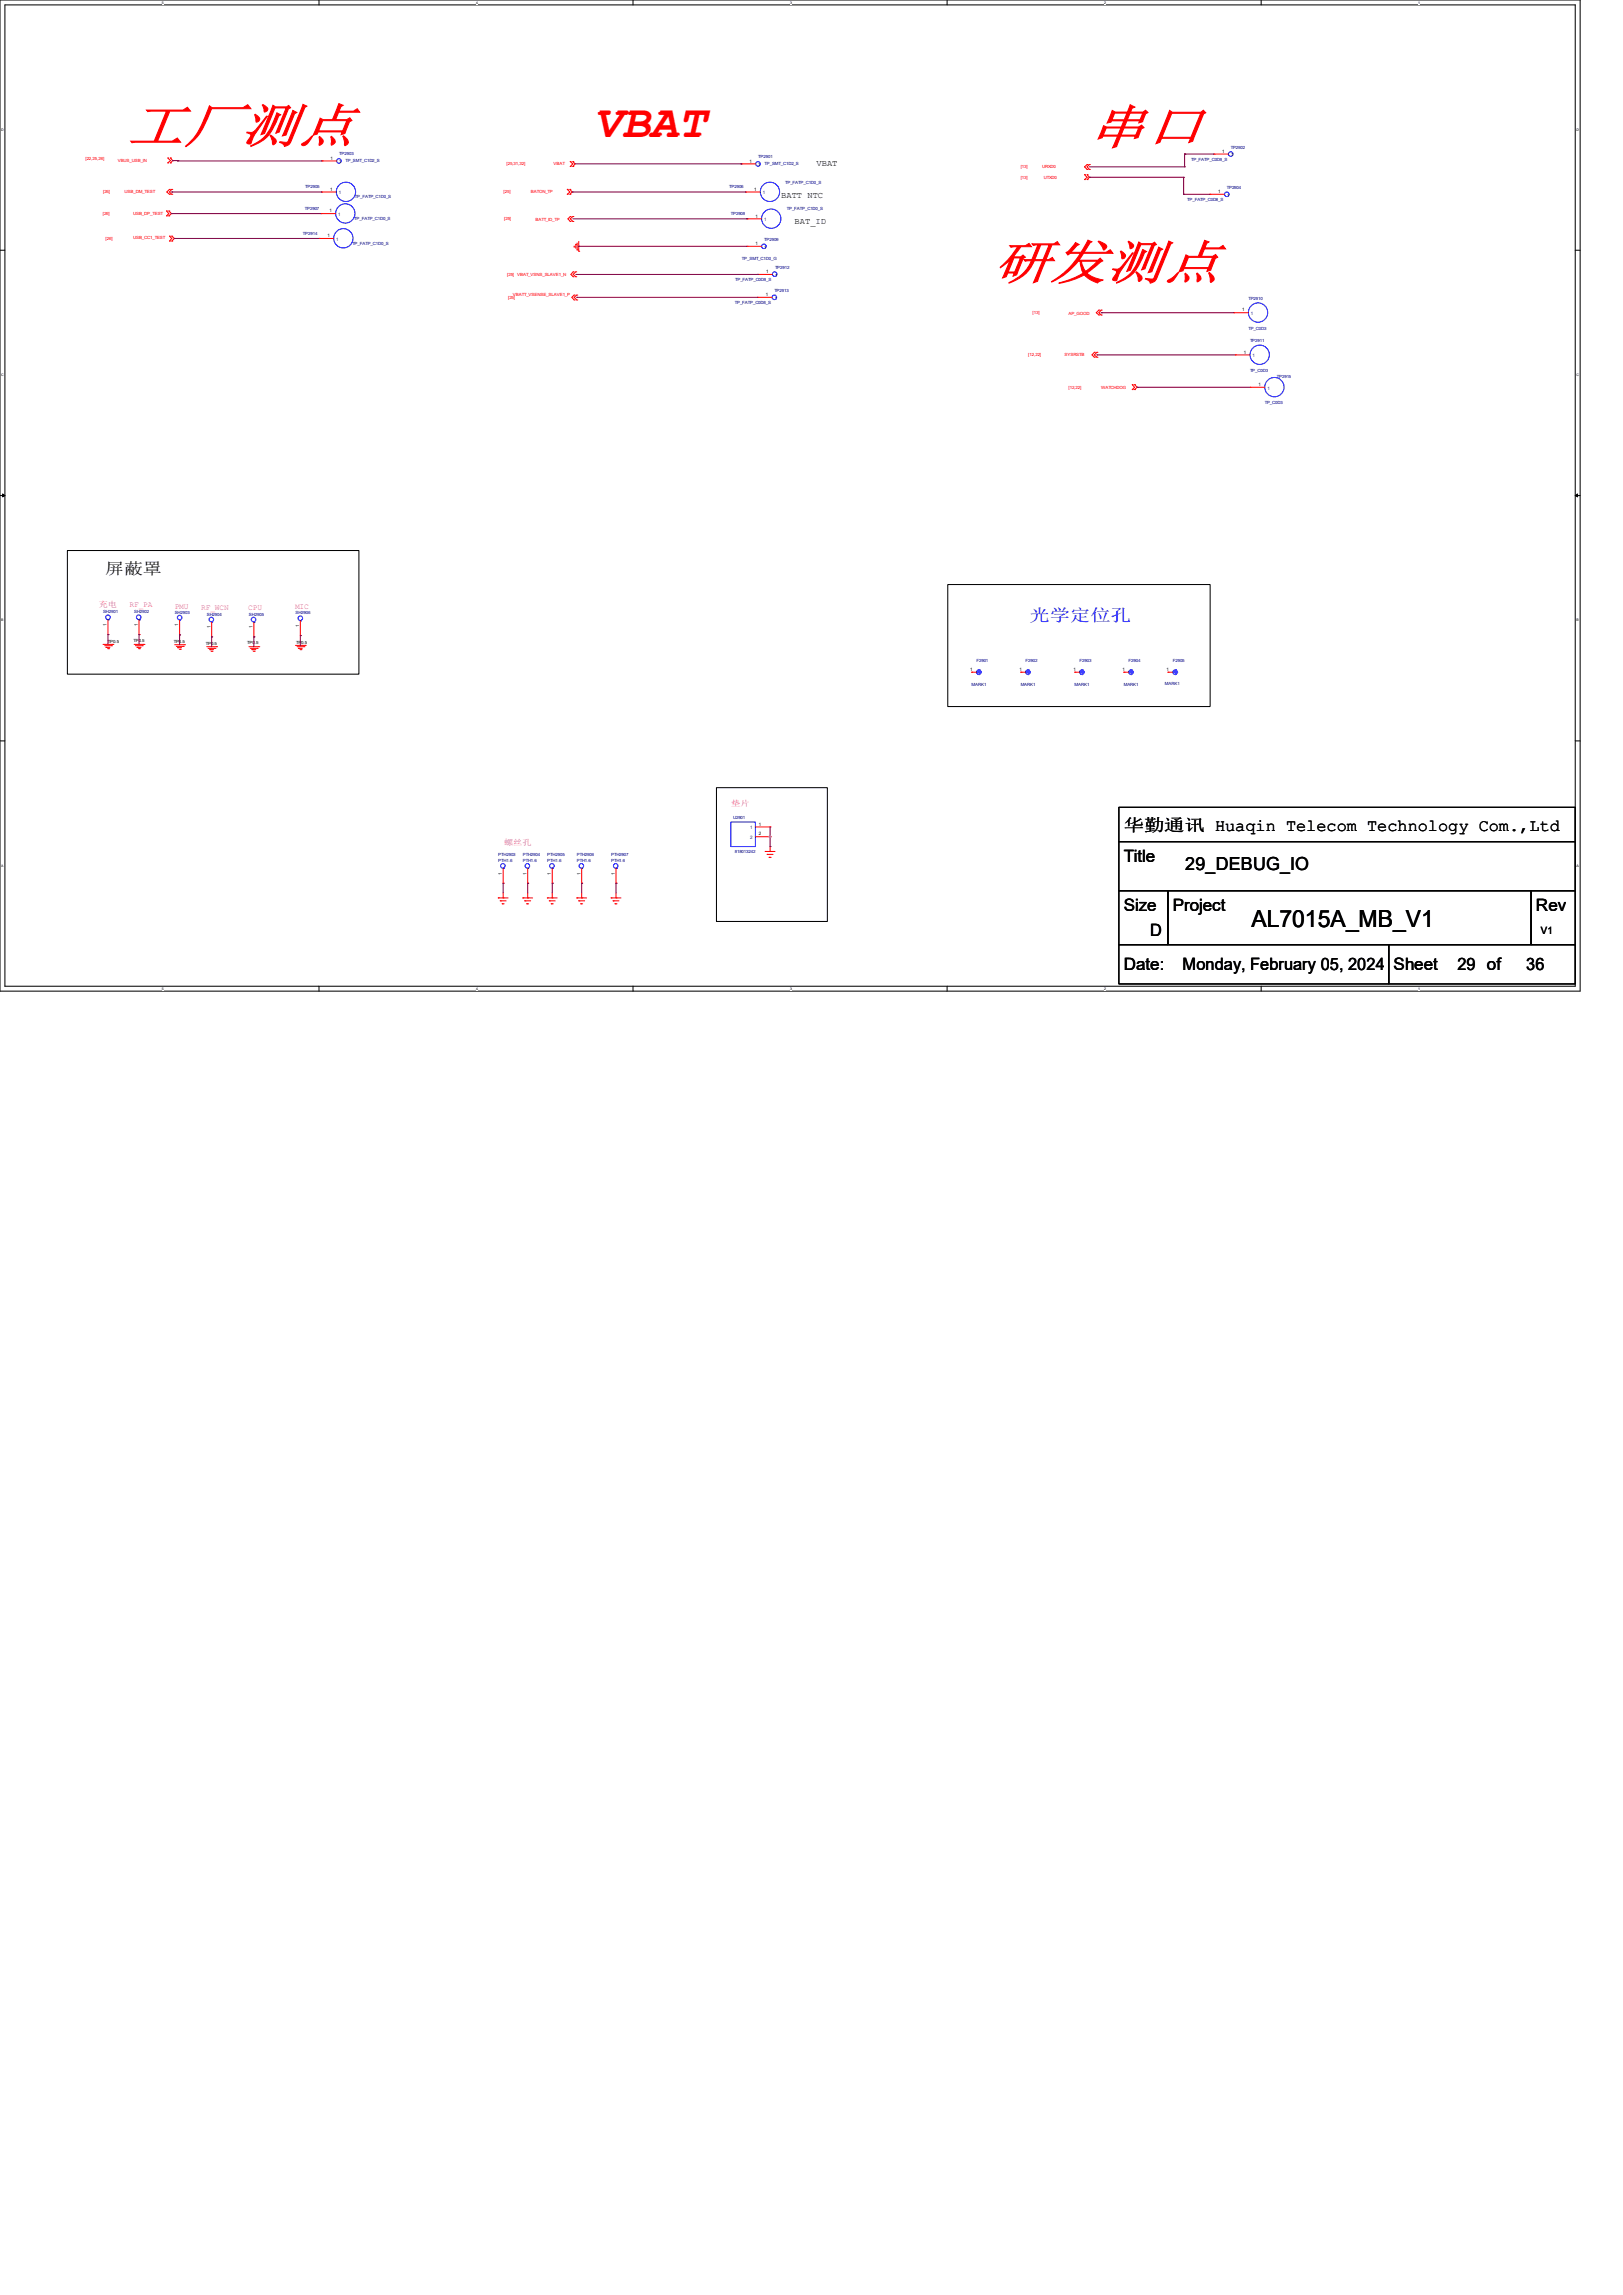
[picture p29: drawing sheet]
<svg xmlns="http://www.w3.org/2000/svg" width="210mm" height="297mm" viewBox="0 0 210 297" stroke-linecap="round" stroke-linejoin="round" font-family="sans-serif">
<defs><g id="words">
<g font-size="6.6" fill="#f00">
<text x="16.5" y="18.4">工厂测点</text>
<text x="140.9" y="18.5">串口</text>
<text x="128.5" y="36.1">研发测点</text>
</g>
<text font-size="6.1" fill="#f00" x="76.8" y="17.8">VBAT</text>
<text font-size="3" x="161.9" y="119.9">AL7015A_MB_V1</text>
<text font-size="2.3" x="153.4" y="112.7">29_DEBUG_IO</text>
<text font-size="2.2" fill="#00f" x="133.2" y="80.4">光学定位孔</text>
<g font-size="2.2">
<text x="145.4" y="107.6">华勤通讯 Huaqin Telecom Technology Com.,Ltd</text>
<text x="145.4" y="111.6">Title</text>
<text x="145.4" y="117.9">Size</text>
<text x="151.8" y="117.9">Project</text>
<text x="198.7" y="117.9">Rev</text>
<text x="145.4" y="125.6">Date:</text>
<text x="148.8" y="121.1">D</text>
<text x="153" y="125.6">Monday, February 05, 2024</text>
<text x="180.3" y="125.6">Sheet</text>
<text x="188.6" y="125.6">29 of</text>
<text x="197.5" y="125.6">36</text>
</g>
<text font-size="2" x="13.6" y="74.3">屏蔽罩</text>
<text font-size="1.3" x="199.4" y="120.9">V1</text>
<g font-size="1.1">
<text x="105.7" y="21.5">VBAT</text>
<text x="101.1" y="25.6">BATT NTC</text>
<text x="102.8" y="29">BAT_ID</text>
</g>
<g font-size="1" fill="#f0f">
<text x="12.8" y="78.5">充电</text>
<text x="16.8" y="78.6">RF_PA</text>
<text x="22.6" y="78.8">PMU</text>
<text x="26" y="78.9">RF_WCN</text>
<text x="32.1" y="78.9">CPU</text>
<text x="38.2" y="78.8">MIC</text>
<text x="94.6" y="104.3">垫片</text>
<text x="65.2" y="109.3">螺丝孔</text>
</g>
<g font-size=".6" fill="#f00">
<text x="11" y="20.7">[22,25,26]</text>
<text x="15.2" y="21">VBUS_USB_IN</text>
<text x="65.5" y="21.4">[25,31,32]</text>
<text x="71.6" y="21.4">VBAT</text>
<text x="132.1" y="21.8">[13]</text>
<text x="132.1" y="23.1">[13]</text>
<text x="134.9" y="21.8">URXD0</text>
<text x="135.1" y="23.1">UTXD0</text>
<text x="13.3" y="27.8">[26]</text>
<text x="13.3" y="25">[26]</text>
<text x="16.1" y="25">USB_DM_TEST</text>
<text x="17.2" y="27.8">USB_DP_TEST</text>
<text x="65.1" y="25">[25]</text>
<text x="65.2" y="28.5">[25]</text>
<text x="68.7" y="25">BATON_TP</text>
<text x="69.3" y="28.6">BATT_ID_TP</text>
<text x="13.7" y="31">[26]</text>
<text x="17.2" y="31">USB_CC1_TEST</text>
<text x="65.6" y="35.7">[25]</text>
<text x="66.9" y="35.7">VBAT_VSNS_SLAVE1_N</text>
<text x="65.7" y="38.7">[25]</text>
<text x="66.4" y="38.3">VBATT_VSENSE_SLAVE1_P</text>
<text x="133.6" y="40.6">[13]</text>
<text x="138.3" y="40.8">AP_GOOD</text>
<text x="133.1" y="46.1">[12,22]</text>
<text x="137.7" y="46.1">SYSRSTB</text>
<text x="138.3" y="50.3">[12,22]</text>
<text x="142.5" y="50.3">WATCHDOG</text>
</g>
<g font-size=".6">
<text x="42.8" y="20.7">1</text>
<text x="97" y="21">1</text>
<text x="158.2" y="19.8">1</text>
<text x="42.6" y="27.5">1</text>
<text x="42.7" y="24.7">1</text>
<text x="97.6" y="24.7">1</text>
<text x="97.7" y="28.2">1</text>
<text x="157.6" y="25">1</text>
<text x="42.4" y="30.7">1</text>
<text x="97.7" y="31.7">1</text>
<text x="99.1" y="35.3">1</text>
<text x="99.1" y="38.3">1</text>
<text x="160.7" y="40.3">1</text>
<text x="160.9" y="45.8">1</text>
<text x="162.9" y="50">1</text>
<text x="13.8" y="81" transform="rotate(-90 13.8 81)">1</text>
<text x="14" y="83.2">TP0.5</text>
<text x="17.3" y="83.1">TP0.5</text>
<text x="17.8" y="81" transform="rotate(-90 17.8 81)">1</text>
<text x="22.5" y="83.2">TP0.5</text>
<text x="23.1" y="81.1" transform="rotate(-90 23.1 81.1)">1</text>
<text x="26.6" y="83.4">TP0.5</text>
<text x="27.2" y="81.3" transform="rotate(-90 27.2 81.3)">1</text>
<text x="32" y="83.4">TP0.5</text>
<text x="32.7" y="81.3" transform="rotate(-90 32.7 81.3)">1</text>
<text x="38.3" y="83.3">TP0.5</text>
<text x="38.7" y="81.2" transform="rotate(-90 38.7 81.2)">1</text>
<text x="125.6" y="86.8">1</text>
<text x="131.9" y="86.8">1</text>
<text x="138.9" y="86.8">1</text>
<text x="145.2" y="86.8">1</text>
<text x="151" y="86.8">1</text>
<text x="98.2" y="106.9">1</text>
<text x="64.9" y="113.2" transform="rotate(-90 64.9 113.2)">1</text>
<text x="68.1" y="113.2" transform="rotate(-90 68.1 113.2)">1</text>
<text x="71.3" y="113.2" transform="rotate(-90 71.3 113.2)">1</text>
<text x="75.1" y="113.2" transform="rotate(-90 75.1 113.2)">1</text>
<text x="79.5" y="113.2" transform="rotate(-90 79.5 113.2)">1</text>
<text x="98.2" y="108.1">2</text>
</g>
<g font-size=".6" fill="#000080">
<text x="43.9" y="20.1">TP2903</text>
<text x="44.7" y="21">TP_SMT_C1D2_S</text>
<text x="98.1" y="20.5">TP2901</text>
<text x="98.9" y="21.3">TP_SMT_C1D2_S</text>
<text x="101.6" y="23.8">TP_FATP_C1D0_S</text>
<text x="154.1" y="20.8">TP_FATP_C0D8_S</text>
<text x="159.3" y="19.2">TP2902</text>
<text x="39.5" y="27.2">TP2907</text>
<text x="39.5" y="24.4">TP2905</text>
<text x="45.8" y="28.4">TP_FATP_C1D0_S</text>
<text x="45.9" y="25.7">TP_FATP_C1D0_S</text>
<text x="94.4" y="24.4">TP2906</text>
<text x="94.6" y="27.9">TP2908</text>
<text x="101.8" y="27.2">TP_FATP_C1D0_S</text>
<text x="153.6" y="26">TP_FATP_C0D8_S</text>
<text x="158.7" y="24.4">TP2904</text>
<text x="39.2" y="30.4">TP2914</text>
<text x="45.6" y="31.7">TP_FATP_C1D0_S</text>
<text x="96" y="33.7">TP_SMT_C1D0_G</text>
<text x="98.9" y="31.2">TP2909</text>
<text x="100.3" y="34.8">TP2912</text>
<text x="95.1" y="39.4">TP_FATP_C0D8_S</text>
<text x="95.1" y="36.4">TP_FATP_C0D8_S</text>
<text x="100.2" y="37.8">TP2913</text>
<text x="161.5" y="38.8">TP2910</text>
<text x="161.5" y="42.7">TP_C0D3</text>
<text x="161.8" y="44.2">TP2911</text>
<text x="161.8" y="48.1">TP_C0D3</text>
<text x="163.7" y="52.3">TP_C0D3</text>
<text x="165.2" y="48.9">TP2915</text>
<text x="13.3" y="79.4">SH2901</text>
<text x="17.4" y="79.4">SH2902</text>
<text x="22.6" y="79.4">SH2903</text>
<text x="26.8" y="79.7">SH2904</text>
<text x="32.2" y="79.7">SH2905</text>
<text x="38.2" y="79.5">SH2906</text>
<text x="125.7" y="88.8">MARK1</text>
<text x="126.4" y="85.6">F2901</text>
<text x="132.1" y="88.8">MARK1</text>
<text x="132.7" y="85.6">F2902</text>
<text x="139.1" y="88.8">MARK1</text>
<text x="139.7" y="85.6">F2903</text>
<text x="145.4" y="88.8">MARK1</text>
<text x="146" y="85.6">F2904</text>
<text x="150.7" y="88.7">MARK1</text>
<text x="151.8" y="85.6">F2905</text>
<text x="94.9" y="106.1">U2901</text>
<text x="64.5" y="110.8">PTH2903</text>
<text x="64.5" y="111.6">PTH1.6</text>
<text x="67.6" y="110.8">PTH2904</text>
<text x="67.6" y="111.6">PTH1.6</text>
<text x="70.8" y="110.8">PTH2905</text>
<text x="70.8" y="111.6">PTH1.6</text>
<text x="74.6" y="110.8">PTH2906</text>
<text x="74.6" y="111.6">PTH1.6</text>
<text x="79.1" y="110.8">PTH2907</text>
<text x="79.1" y="111.6">PTH1.6</text>
<text x="95.1" y="110.4">818013242</text>
</g>
<g font-size=".6" fill="#004080">
<text x="43.9" y="21.1">1</text>
<text x="98.1" y="21.5">1</text>
<text x="159.3" y="20.2">1</text>
<text x="43.8" y="27.9">1</text>
<text x="43.9" y="25.1">1</text>
<text x="98.7" y="25.1">1</text>
<text x="98.9" y="28.6">1</text>
<text x="158.8" y="25.4">1</text>
<text x="43.5" y="31.2">1</text>
<text x="98.9" y="32.2">1</text>
<text x="100.3" y="35.8">1</text>
<text x="100.2" y="38.8">1</text>
<text x="161.9" y="40.8">1</text>
<text x="162.1" y="46.2">1</text>
<text x="164" y="50.4">1</text>
<text x="97.1" y="107.3">1</text>
<text x="97.1" y="108.6">2</text>
</g>
<g font-size=".5">
<text x="21" y=".5">5</text>
<text x="61.6" y=".5">4</text>
<text x="102.2" y=".5">3</text>
<text x="142.9" y=".5">2</text>
<text x="183.5" y=".5">1</text>
<text x=".2" y="16.9">D</text>
<text x="204" y="16.9">D</text>
<text x=".2" y="48.6">C</text>
<text x="204" y="48.6">C</text>
<text x=".2" y="80.4">B</text>
<text x="204" y="80.4">B</text>
<text x=".2" y="112.1">A</text>
<text x="204" y="112.1">A</text>
<text x="21" y="128.1">5</text>
<text x="61.6" y="128.1">4</text>
<text x="102.2" y="128.1">3</text>
<text x="142.9" y="128.1">2</text>
<text x="183.5" y="128.1">1</text>
</g>
</g></defs>
<path d="M0 0h204.5v128.3h-204.5zM.6 .6h203.2v127h-203.2z" fill="none" stroke="#000" stroke-width=".13"/>
<g fill="#fff">
<path d="M21 .1h.2v.5h-.2z"/>
<path d="M21 127.7h.2v.5h-.2z"/>
</g>
<path d="M41.3 0v.6M41.3 127.6v.7" fill="none" stroke="#000" stroke-width=".13"/>
<g fill="#fff">
<path d="M61.6 .1h.2v.5h-.2z"/>
<path d="M61.6 127.7h.2v.5h-.2z"/>
</g>
<path d="M81.9 0v.6M81.9 127.6v.7" fill="none" stroke="#000" stroke-width=".13"/>
<g fill="#fff">
<path d="M102.2 .1h.2v.5h-.2z"/>
<path d="M102.2 127.7h.2v.5h-.2z"/>
</g>
<path d="M122.6 0v.6M122.6 127.6v.7" fill="none" stroke="#000" stroke-width=".13"/>
<g fill="#fff">
<path d="M142.9 .1h.2v.5h-.2z"/>
<path d="M142.9 127.7h.2v.5h-.2z"/>
</g>
<path d="M163.2 0v.6M163.2 127.6v.7" fill="none" stroke="#000" stroke-width=".13"/>
<g fill="#fff">
<path d="M183.5 .1h.2v.5h-.2z"/>
<path d="M183.5 127.7h.2v.5h-.2z"/>
<path d="M.2 16.5h.3v.5h-.3z"/>
<path d="M204 16.5h.3v.5h-.3z"/>
<path d="M.2 48.3h.3v.5h-.3z"/>
<path d="M204 48.3h.3v.5h-.3z"/>
</g>
<path d="M0 32.4h.6M203.8 32.4h.7" fill="none" stroke="#000" stroke-width=".13"/>
<g fill="#fff">
<path d="M.2 80h.2v.5h-.2z"/>
<path d="M204 80h.3v.5h-.3z"/>
</g>
<path d="M0 64.1h.6M203.8 64.1h.7" fill="none" stroke="#000" stroke-width=".13"/>
<path d="M.3 63.9l.3 .2-.3 .2zM203.8 64.1l.3-.2v.4z" fill="#000" stroke="#000" stroke-width=".13"/>
<g fill="#fff">
<path d="M.2 111.8h.3v.5h-.3z"/>
<path d="M204 111.8h.3v.5h-.3z"/>
</g>
<path d="M8.7 71.2h37.7v16h-37.7zM122.6 75.6h34v15.8h-34zM0 95.9h.6M203.8 95.9h.7M92.7 101.9h14.4v17.4h-14.4zM144.8 108.9h59v6.4h-59zM144.8 104.5h59v4.4h-59zM144.8 115.3h6.3v7h-6.3zM151.1 115.3h47v7h-47zM198.1 115.3h5.7v7h-5.7zM144.8 122.3h34.9v5h-34.9zM179.7 122.3h24.1v5h-24.1z" fill="none" stroke="#000" stroke-width=".13"/>
<g fill="none" stroke="#f00" stroke-width=".13">
<path d="M157.1 19.9h.1M157.1 19.9h1.9M21.5 27.3h.1M21.5 27.9h.1M21.5 27.3l.3 .3-.3 .3M21.7 20.4h.1M21.7 21.1h.1M21.7 20.4l.4 .4-.4 .3M21.8 27.9h.1M21.8 27.3h.1M21.8 27.3l.4 .3-.4 .3M21.9 24.5h.1"/>
<path d="M21.9 25.1h.1M21.9 30.6h.1M21.9 31.2h.1M21.9 24.5l-.3 .3 .3 .3M21.9 30.6l.3 .3-.3 .3M22.1 21.1h.1M22.1 20.4h.1M22.1 20.4l.3 .4-.3 .3M22.2 24.5h.1M22.2 25.1h.1M22.2 31.2h.1M22.2 30.6h.1"/>
<path d="M22.2 24.5l-.3 .3 .3 .3M22.2 30.6l.4 .3-.4 .3M41.3 30.9h.1M41.3 30.9h1.9M41.5 27.6h.1M41.5 27.6h1.9M41.6 24.8h.1M41.6 24.8h1.9M41.7 20.8h.1M41.7 20.8h1.9M73.4 24.5h.1M73.4 25.1h.1"/>
<path d="M73.4 24.5l.3 .3-.3 .3M73.7 25.1h.1M73.7 24.5h.1M73.7 24.5l.3 .3-.3 .3M73.8 20.9h.1M73.8 21.5h.1M73.8 28h.1M73.8 28.7h.1M73.8 20.9l.3 .3-.3 .3M73.8 28l-.3 .3 .3 .4M74.1 21.5h.1M74.1 20.9h.1"/>
<path d="M74.1 28h.1M74.1 28.7h.1M74.1 20.9l.3 .3-.3 .3M74.1 28l-.3 .3 .3 .4M74.2 35.8h.1M74.2 35.2h.1M74.2 35.2l-.3 .3 .3 .3M74.3 32h.1M74.3 38.2h.1M74.3 38.8h.1M74.3 31.8v.2M74.3 38.2l-.3 .3 .3 .3"/>
<path d="M74.5 31.6h.1M74.5 35.8h.1M74.5 35.2h.1M74.5 31.6v.5M74.5 35.2l-.3 .3 .3 .3M74.6 38.2h.1M74.6 38.8h.1M74.6 38.2l-.3 .3 .3 .3M74.7 32.3h.1M74.7 31.5v.8M74.9 32.5h.1M74.9 31.2v1.3"/>
<path d="M95.9 21.2h.1M95.9 21.2h1.9M96.5 24.8h.1M96.5 24.8h1.9M96.6 28.3h.1M96.6 31.9h.1M96.6 28.3h2M96.6 31.9h2M98 38.5h.1M98 38.5h1.9M98 35.5h.1M98 35.5h1.9"/>
<path d="M140.3 22.6h.1M140.3 23.2h.1M140.3 22.6l.4 .3-.4 .3M140.7 21.3h.1M140.7 21.9h.1M140.7 23.2h.1M140.7 22.6h.1M140.7 21.3l-.4 .3 .4 .3M140.7 22.6l.3 .3-.3 .3M141 21.3h.1M141 21.9h.1M141 21.3l-.3 .3 .3 .3"/>
<path d="M156.5 25.1h.1M156.5 25.1h2M141.6 45.6h.1M141.6 46.2h.1M141.6 45.6l-.3 .3 .3 .3M141.9 45.6h.1M141.9 46.2h.1M141.9 45.6l-.3 .3 .3 .3M142.2 40.1h.1M142.2 40.8h.1M142.2 40.1l-.3 .4 .3 .3M142.5 40.1h.1"/>
<path d="M142.5 40.8h.1M142.5 40.1l-.3 .4 .3 .3M146.5 49.8h.1M146.5 50.4h.1M146.5 49.8l.3 .3-.3 .3M146.8 50.4h.1M146.8 49.8h.1M146.8 49.8l.4 .3-.4 .3M159.6 40.5h.1M159.6 40.5h1.9M159.9 45.9h.1M159.9 45.9h1.9"/>
<path d="M161.8 50.1h.1M161.8 50.1h1.9M13.3 83.4h1.3M13.5 83.6h.9M13.7 83.8h.1M13.7 83.8h.5M13.9 83.9h.2M14 82.1h.1M14 80.2v1.9M14.1 83.9h.1M14.4 83.6h.1M14.6 83.4h.1"/>
<path d="M17.4 83.4h1.2M17.5 83.6h.9M17.7 83.8h.1M17.7 83.8h.5M17.9 83.9h.1M18 82.1h.1M18 80.2v1.9M18 83.9h.1M18.4 83.6h.1M18.6 83.4h.1M22.6 83.4h1.3M22.8 83.7h.9"/>
<path d="M23 83.8h.1M23 83.8h.5M23.2 84h.1M23.2 82.2h.1M23.2 80.3v1.9M23.3 84h.1M23.7 83.7h.1M23.9 83.4h.1M26.8 83.7h1.2M26.9 83.9h.9M27.1 84.1h.1M27.1 84.1h.5"/>
<path d="M27.3 84.3h.1M27.4 82.4h.1M27.4 80.5v1.9M27.4 84.3h.1M27.8 83.9h.1M28 83.7h.1M32.2 83.7h1.3M32.4 83.9h.9M32.6 84.1h.1M32.6 84.1h.5M32.8 84.3h.1M32.9 82.4h.1"/>
<path d="M32.9 80.5v1.9M32.9 84.3h.1M33.3 83.9h.1M33.5 83.7h.1M38.2 83.5h1.3M38.4 83.7h.9M38.6 83.9h.1M38.6 83.9h.5M38.8 84.1h.1M38.9 82.3h.1M38.9 80.3v2M38.9 84.1h.1"/>
<path d="M39.3 83.7h.1M39.5 83.5h.1M125.7 87h.1M125.7 87h.7M132.1 87h.1M132.1 87h.6M139.1 87h.1M139.1 87h.6M145.4 87h.1M145.4 87h.6M151.1 87h.1M151.1 87h.7"/>
<path d="M64.5 116.2h.1M64.5 116.2h1.2M64.7 116.6h.1M64.7 116.6h.8M65 117h.1M65 117h.2M65.1 116.2h.1M65.1 114.3h.1M65.1 112.4v1.9M65.1 115.6v.6M67.6 116.2h.1M67.6 116.2h1.3"/>
<path d="M67.9 116.6h.1M67.9 116.6h.8M68.2 117h.1M68.2 117h.2M68.3 116.2h.1M68.3 114.3h.1M68.3 112.4v1.9M68.3 115.6v.6M70.8 116.2h.1M70.8 116.2h1.3M71.1 116.6h.1M71.1 116.6h.7"/>
<path d="M71.3 117h.1M71.3 117h.3M71.5 116.2h.1M71.5 114.3h.1M71.5 112.4v1.9M71.5 115.6v.6M74.6 116.2h.1M74.6 116.2h1.3M74.9 116.6h.1M74.9 116.6h.7M75.1 117h.1M75.1 117h.3"/>
<path d="M75.3 116.2h.1M75.3 114.3h.1M75.3 112.4v1.9M75.3 115.6v.6M79.1 116.2h.1M79.1 116.2h1.2M79.3 116.6h.1M79.3 116.6h.8M79.6 117h.1M79.6 117h.2M79.7 116.2h.1M79.7 114.3h.1"/>
<path d="M79.7 112.4v1.9M79.7 115.6v.6M97.7 107h2M97.7 108.3h2M99 110.2h.1M99 110.2h1.3M99.3 110.6h.1M99.3 110.6h.7M99.5 111h.1M99.5 111h.3M99.7 110.2h.1M99.7 107h.1"/>
<path d="M99.7 108.3h.1M99.7 109.6v.6"/>
</g>
<g fill="none" stroke="#00f" stroke-width=".13">
<path d="M14 80.2h.1M18 80.2h.1M23.2 80.3h.1M27.4 80.5h.1M32.9 80.5h.1M38.9 80.3h.1M126.4 87h.1M126.4 87h.6M126.7 86.7h.1M126.7 86.7v.6M132.7 87h.1M132.7 87h.6"/>
<path d="M133.1 86.7h.1M133.1 86.7v.6M139.7 87h.1M139.7 87h.6M140 86.7h.1M140 86.7v.6M146 87h.1M146 87h.7M146.4 86.7h.1M146.4 86.7v.6M151.8 87h.1M151.8 87h.6"/>
<path d="M152.1 86.7h.1M152.1 86.7v.6M65.1 112.4h.1M68.3 112.4h.1M71.5 112.4h.1M75.3 112.4h.1M79.7 112.4h.1M94.6 106.4h3.1v3.2h-3.1z"/>
<circle cx="159.3" cy="19.9" r=".3"/>
<circle cx="43.9" cy="20.8" r=".3"/>
<circle cx="44.4" cy="30.8" r="1.25"/>
<circle cx="44.7" cy="27.6" r="1.25"/>
<circle cx="44.8" cy="24.8" r="1.25"/>
<circle cx="98.1" cy="21.2" r=".3"/>
<circle cx="98.8" cy="31.9" r=".3"/>
<circle cx="99.6" cy="24.8" r="1.25"/>
<circle cx="99.8" cy="28.3" r="1.25"/>
<circle cx="100.2" cy="38.5" r=".3"/>
<circle cx="100.2" cy="35.5" r=".3"/>
<circle cx="158.8" cy="25.1" r=".3"/>
<circle cx="162.8" cy="40.4" r="1.25"/>
<circle cx="163" cy="45.9" r="1.25"/>
<circle cx="164.9" cy="50.1" r="1.25"/>
<circle cx="14" cy="79.9" r=".3"/>
<circle cx="17.9" cy="79.9" r=".3"/>
<circle cx="23.2" cy="79.9" r=".3"/>
<circle cx="27.3" cy="80.2" r=".3"/>
<circle cx="32.8" cy="80.2" r=".3"/>
<circle cx="38.9" cy="80" r=".3"/>
<circle cx="126.7" cy="87" r=".3"/>
<circle cx="126.7" cy="87" r=".11"/>
<circle cx="133" cy="87" r=".3"/>
<circle cx="133" cy="87" r=".11"/>
<circle cx="140" cy="87" r=".3"/>
<circle cx="140" cy="87" r=".11"/>
<circle cx="146.3" cy="87" r=".3"/>
<circle cx="146.4" cy="87" r=".11"/>
<circle cx="152.1" cy="87" r=".3"/>
<circle cx="152.1" cy="87" r=".11"/>
<circle cx="65.1" cy="112.1" r=".3"/>
<circle cx="68.2" cy="112.1" r=".3"/>
<circle cx="71.4" cy="112.1" r=".3"/>
<circle cx="75.2" cy="112.1" r=".3"/>
<circle cx="79.7" cy="112.1" r=".3"/>
</g>
<g fill="none" stroke="#800040" stroke-width=".13">
<path d="M153.3 19.9h.1M153.3 19.9v1.7M153.3 19.9h3.8M22.2 27.6h.1M22.2 27.6h19.3M22.2 24.8h.1M22.2 24.8h19.4M22.4 20.8h.1M22.4 20.8h.6M22.6 30.9h.1M22.6 30.9h18.7M23 20.8h.1"/>
<path d="M23 20.8h18.7M74 24.8h.1M74 24.8h22.5M74.1 28.3h22.5M74.4 21.2h21.5M74.5 35.5h23.5M74.6 38.5h.1M74.6 38.5h23.4M74.9 31.9h.1M74.9 31.9h21.7M95.9 21.2h.1M96.6 28.3h.1"/>
<path d="M98 35.5h.1M141 22.9h.1M141 21.6h12.3M141 22.9h12.2M153.2 22.9h.1M153.2 25.1h.1M153.2 22.9v2.2M153.2 25.1h3.3M153.3 21.6h.1M141.9 45.9h.1M141.9 45.9h18M142.5 40.5h.1"/>
<path d="M142.5 40.5h17.1M147.2 50.1h.1M147.2 50.1h14.6M14 82.1h.1M14 82.1v1.3M18 82.1h.1M18 82.1v1.3M23.2 82.2h.1M23.2 82.2v1.2M27.4 82.4h.1M27.4 82.4v1.3M32.9 82.4h.1"/>
<path d="M32.9 82.4v1.3M38.9 82.3h.1M38.9 82.3v1.2M65.1 114.3h.1M65.1 114.3v1.3M68.3 114.3h.1M68.3 114.3v1.3M71.5 114.3h.1M71.5 114.3v1.3M75.3 114.3h.1M75.3 114.3v1.3M79.7 114.3h.1"/>
<path d="M79.7 114.3v1.3M99.7 108.3h.1M99.7 109.6h.1M99.7 107v2.6"/>
</g>
<circle cx="99.6" cy="108.3" r=".11" fill="#f0f" stroke="#f0f" stroke-width=".13"/>
<use href="#words"/>
</svg>
